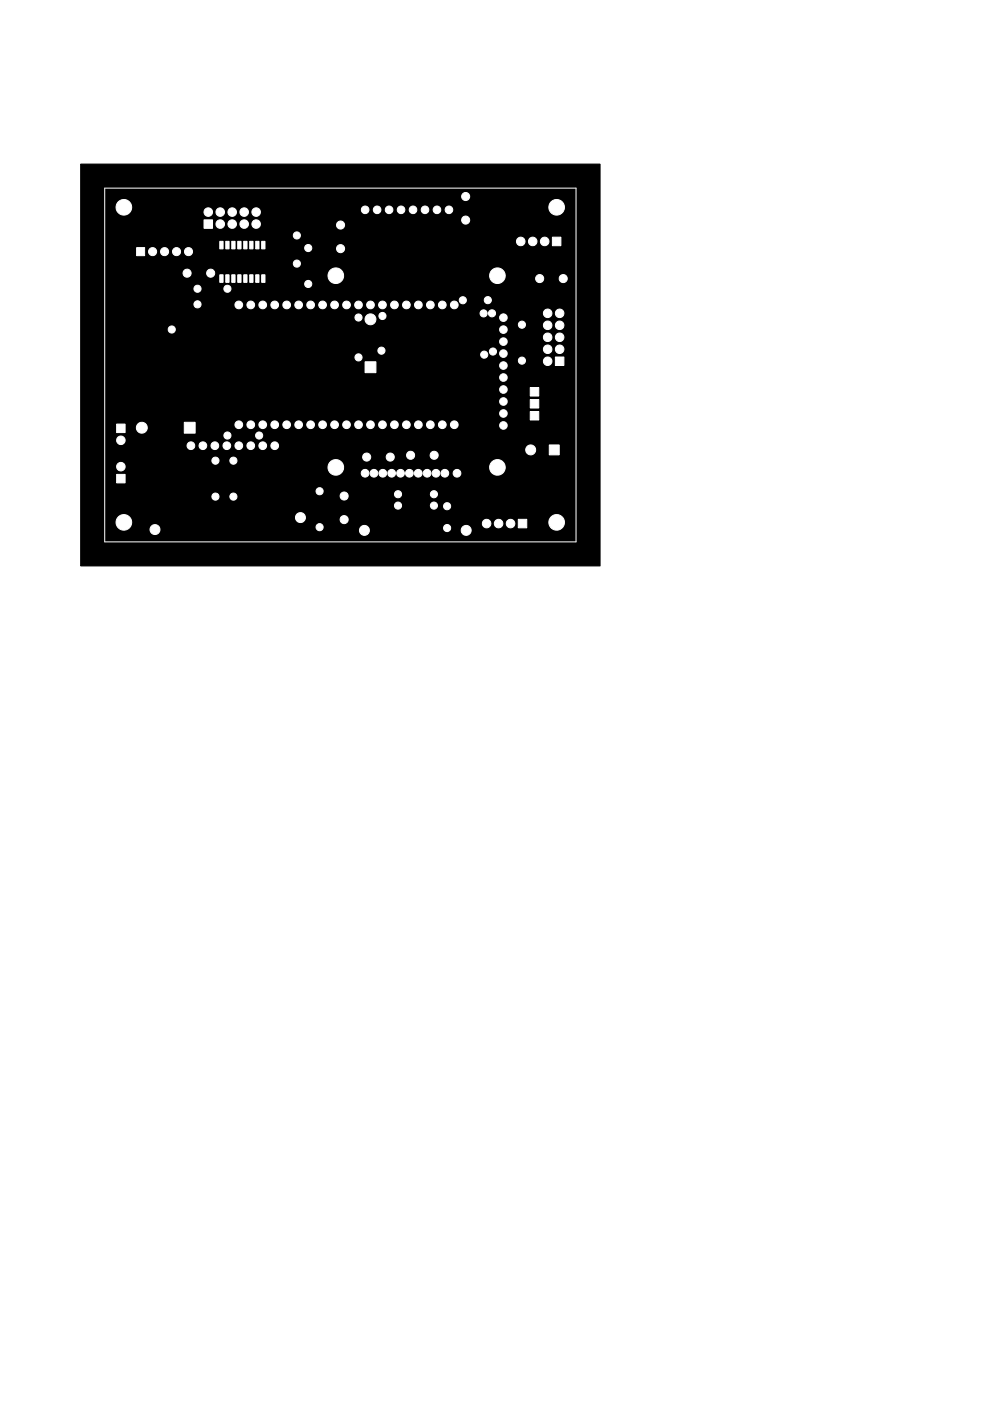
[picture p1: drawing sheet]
<svg xmlns="http://www.w3.org/2000/svg" width="210mm" height="297mm" viewBox="0 0 210 297" stroke-linecap="round" stroke-linejoin="round" font-family="sans-serif">
<path d="M17.1 34.8h110.2v85.2h-110.2z" fill="#000" stroke="#000" stroke-width=".21"/>
<path d="M22.2 39.9h100v75h-100z" fill="none" stroke="#fff" stroke-width=".21"/>
<g fill="#fff" stroke="#fff" stroke-width=".21">
<path d="M110 110.1h1.8v1.8h-1.8z"/>
<path d="M24.7 100.6h1.8v1.8h-1.8z"/>
<path d="M116.5 94.3h2.1v2.1h-2.1z"/>
<path d="M39.1 89.5h2.3v2.3h-2.3z"/>
<path d="M24.7 89.9h1.8v1.8h-1.8z"/>
<path d="M112.5 87.2h1.8v1.8h-1.8z"/>
<path d="M112.5 84.7h1.8v1.8h-1.8z"/>
<path d="M112.5 82.2h1.8v1.8h-1.8z"/>
<path d="M77.5 76.7h2.3v2.3h-2.3z"/>
<path d="M117.8 75.7h1.8v1.8h-1.8z"/>
<path d="M46.6 58.3h.7v1.6h-.7z"/>
<path d="M55.5 58.3h.7v1.6h-.7z"/>
<path d="M54.2 58.3h.8v1.6h-.8z"/>
<path d="M53 58.3h.7v1.6h-.7z"/>
<path d="M50.4 58.3h.7v1.6h-.7z"/>
<path d="M47.9 58.3h.7v1.6h-.7z"/>
<path d="M51.7 58.3h.7v1.6h-.7z"/>
<path d="M49.2 58.3h.7v1.6h-.7z"/>
<path d="M29 52.5h1.7v1.7h-1.7z"/>
<path d="M46.6 51.2h.7v1.6h-.7z"/>
<path d="M49.2 51.2h.7v1.6h-.7z"/>
<path d="M50.4 51.2h.7v1.6h-.7z"/>
<path d="M51.7 51.2h.7v1.6h-.7z"/>
<path d="M53 51.2h.7v1.6h-.7z"/>
<path d="M54.2 51.2h.8v1.6h-.8z"/>
<path d="M55.5 51.2h.7v1.6h-.7z"/>
<path d="M47.9 51.2h.7v1.6h-.7z"/>
<path d="M117.2 50.3h1.8v1.8h-1.8z"/>
<path d="M43.3 46.6h1.8v1.8h-1.8z"/>
<circle cx="98.9" cy="112.5" r="1.06"/>
<circle cx="77.3" cy="112.5" r="1.06"/>
<circle cx="32.9" cy="112.3" r="1.06"/>
<circle cx="94.9" cy="112" r=".75"/>
<circle cx="67.8" cy="111.8" r=".75"/>
<circle cx="118.1" cy="110.8" r="1.65"/>
<circle cx="26.3" cy="110.8" r="1.65"/>
<circle cx="108.3" cy="111" r=".9"/>
<circle cx="103.2" cy="111" r=".9"/>
<circle cx="105.8" cy="111" r=".9"/>
<circle cx="73" cy="110.2" r=".86"/>
<circle cx="63.7" cy="109.7" r="1.06"/>
<circle cx="94.9" cy="107.3" r=".75"/>
<circle cx="92.1" cy="107.2" r=".75"/>
<circle cx="84.4" cy="107.2" r=".75"/>
<circle cx="49.5" cy="105.3" r=".75"/>
<circle cx="45.7" cy="105.3" r=".75"/>
<circle cx="73" cy="105.2" r=".86"/>
<circle cx="92.1" cy="104.8" r=".75"/>
<circle cx="84.4" cy="104.8" r=".75"/>
<circle cx="67.8" cy="104.2" r=".75"/>
<circle cx="85" cy="100.3" r=".82"/>
<circle cx="97" cy="100.3" r=".82"/>
<circle cx="94.4" cy="100.3" r=".82"/>
<circle cx="92.5" cy="100.3" r=".82"/>
<circle cx="90.6" cy="100.3" r=".82"/>
<circle cx="77.5" cy="100.3" r=".82"/>
<circle cx="81.2" cy="100.3" r=".82"/>
<circle cx="88.7" cy="100.3" r=".82"/>
<circle cx="83.1" cy="100.3" r=".82"/>
<circle cx="86.9" cy="100.3" r=".82"/>
<circle cx="79.3" cy="100.3" r=".82"/>
<circle cx="71.2" cy="99.1" r="1.66"/>
<circle cx="105.5" cy="99.1" r="1.66"/>
<circle cx="25.6" cy="98.9" r=".9"/>
<circle cx="45.7" cy="97.7" r=".75"/>
<circle cx="49.5" cy="97.7" r=".75"/>
<circle cx="77.8" cy="96.9" r=".86"/>
<circle cx="82.8" cy="96.9" r=".86"/>
<circle cx="87.1" cy="96.5" r=".86"/>
<circle cx="92.1" cy="96.5" r=".86"/>
<circle cx="112.6" cy="95.4" r="1.06"/>
<circle cx="45.6" cy="94.5" r=".82"/>
<circle cx="48.1" cy="94.5" r=".82"/>
<circle cx="50.7" cy="94.5" r=".82"/>
<circle cx="55.7" cy="94.5" r=".82"/>
<circle cx="43" cy="94.5" r=".82"/>
<circle cx="40.5" cy="94.5" r=".82"/>
<circle cx="53.2" cy="94.5" r=".82"/>
<circle cx="58.3" cy="94.5" r=".82"/>
<circle cx="25.6" cy="93.4" r=".9"/>
<circle cx="48.3" cy="92.3" r=".75"/>
<circle cx="55" cy="92.3" r=".75"/>
<circle cx="30.1" cy="90.7" r="1.15"/>
<circle cx="106.8" cy="90.2" r=".8"/>
<circle cx="71" cy="90.1" r=".82"/>
<circle cx="73.5" cy="90.1" r=".82"/>
<circle cx="76.1" cy="90.1" r=".82"/>
<circle cx="81.1" cy="90.1" r=".82"/>
<circle cx="65.9" cy="90.1" r=".82"/>
<circle cx="63.4" cy="90.1" r=".82"/>
<circle cx="68.4" cy="90.1" r=".82"/>
<circle cx="58.3" cy="90.1" r=".82"/>
<circle cx="55.7" cy="90.1" r=".82"/>
<circle cx="50.7" cy="90.1" r=".82"/>
<circle cx="96.4" cy="90.1" r=".82"/>
<circle cx="93.8" cy="90.1" r=".82"/>
<circle cx="91.3" cy="90.1" r=".82"/>
<circle cx="88.8" cy="90.1" r=".82"/>
<circle cx="86.2" cy="90.1" r=".82"/>
<circle cx="83.7" cy="90.1" r=".82"/>
<circle cx="78.6" cy="90.1" r=".82"/>
<circle cx="60.8" cy="90.1" r=".82"/>
<circle cx="53.2" cy="90.1" r=".82"/>
<circle cx="106.8" cy="87.7" r=".8"/>
<circle cx="106.8" cy="85.1" r=".8"/>
<circle cx="106.8" cy="82.6" r=".8"/>
<circle cx="106.8" cy="80" r=".8"/>
<circle cx="106.8" cy="77.5" r=".8"/>
<circle cx="116.2" cy="76.6" r=".9"/>
<circle cx="110.7" cy="76.5" r=".75"/>
<circle cx="76.1" cy="75.8" r=".75"/>
<circle cx="102.7" cy="75.2" r=".75"/>
<circle cx="106.8" cy="75" r=".8"/>
<circle cx="104.6" cy="74.5" r=".75"/>
<circle cx="80.9" cy="74.4" r=".75"/>
<circle cx="116.2" cy="74.1" r=".9"/>
<circle cx="118.7" cy="74.1" r=".9"/>
<circle cx="106.8" cy="72.4" r=".8"/>
<circle cx="118.7" cy="71.5" r=".9"/>
<circle cx="116.2" cy="71.5" r=".9"/>
<circle cx="106.8" cy="69.9" r=".8"/>
<circle cx="36.4" cy="69.9" r=".75"/>
<circle cx="118.7" cy="69" r=".9"/>
<circle cx="116.2" cy="69" r=".9"/>
<circle cx="110.7" cy="68.8" r=".75"/>
<circle cx="78.6" cy="67.7" r="1.15"/>
<circle cx="106.8" cy="67.3" r=".8"/>
<circle cx="76.1" cy="67.3" r=".75"/>
<circle cx="81.1" cy="67" r=".75"/>
<circle cx="116.2" cy="66.4" r=".9"/>
<circle cx="118.7" cy="66.4" r=".9"/>
<circle cx="102.6" cy="66.4" r=".75"/>
<circle cx="104.4" cy="66.4" r=".75"/>
<circle cx="60.8" cy="64.7" r=".82"/>
<circle cx="88.8" cy="64.7" r=".82"/>
<circle cx="86.2" cy="64.7" r=".82"/>
<circle cx="83.7" cy="64.7" r=".82"/>
<circle cx="78.6" cy="64.7" r=".82"/>
<circle cx="76.1" cy="64.7" r=".82"/>
<circle cx="73.5" cy="64.7" r=".82"/>
<circle cx="71" cy="64.7" r=".82"/>
<circle cx="68.4" cy="64.7" r=".82"/>
<circle cx="65.9" cy="64.7" r=".82"/>
<circle cx="58.3" cy="64.7" r=".82"/>
<circle cx="55.7" cy="64.7" r=".82"/>
<circle cx="53.2" cy="64.7" r=".82"/>
<circle cx="50.7" cy="64.7" r=".82"/>
<circle cx="81.1" cy="64.7" r=".82"/>
<circle cx="96.4" cy="64.7" r=".82"/>
<circle cx="93.8" cy="64.7" r=".82"/>
<circle cx="91.3" cy="64.7" r=".82"/>
<circle cx="63.4" cy="64.7" r=".82"/>
<circle cx="41.9" cy="64.5" r=".75"/>
<circle cx="98.2" cy="63.7" r=".75"/>
<circle cx="103.5" cy="63.6" r=".75"/>
<circle cx="41.9" cy="61.2" r=".75"/>
<circle cx="48.2" cy="61.2" r=".75"/>
<circle cx="65.4" cy="60.2" r=".75"/>
<circle cx="105.5" cy="58.5" r="1.66"/>
<circle cx="71.2" cy="58.5" r="1.66"/>
<circle cx="119.5" cy="59.1" r=".86"/>
<circle cx="114.5" cy="59.1" r=".86"/>
<circle cx="39.7" cy="57.9" r=".86"/>
<circle cx="44.7" cy="57.9" r=".86"/>
<circle cx="63" cy="55.9" r=".75"/>
<circle cx="37.5" cy="53.3" r=".85"/>
<circle cx="32.4" cy="53.3" r=".85"/>
<circle cx="34.9" cy="53.3" r=".85"/>
<circle cx="40" cy="53.3" r=".85"/>
<circle cx="72.3" cy="52.7" r=".86"/>
<circle cx="65.4" cy="52.6" r=".75"/>
<circle cx="110.5" cy="51.2" r=".9"/>
<circle cx="113" cy="51.2" r=".9"/>
<circle cx="115.6" cy="51.2" r=".9"/>
<circle cx="63" cy="49.9" r=".75"/>
<circle cx="72.3" cy="47.7" r=".86"/>
<circle cx="54.3" cy="47.5" r=".9"/>
<circle cx="51.8" cy="47.5" r=".9"/>
<circle cx="46.7" cy="47.5" r=".9"/>
<circle cx="49.3" cy="47.5" r=".9"/>
<circle cx="98.8" cy="46.7" r=".86"/>
<circle cx="51.8" cy="45" r=".9"/>
<circle cx="44.2" cy="45" r=".9"/>
<circle cx="54.3" cy="45" r=".9"/>
<circle cx="49.3" cy="45" r=".9"/>
<circle cx="46.7" cy="45" r=".9"/>
<circle cx="26.3" cy="44" r="1.65"/>
<circle cx="118.1" cy="44" r="1.65"/>
<circle cx="82.6" cy="44.5" r=".8"/>
<circle cx="95.3" cy="44.5" r=".8"/>
<circle cx="87.6" cy="44.5" r=".8"/>
<circle cx="90.2" cy="44.5" r=".8"/>
<circle cx="92.7" cy="44.5" r=".8"/>
<circle cx="77.5" cy="44.5" r=".8"/>
<circle cx="80" cy="44.5" r=".8"/>
<circle cx="85.1" cy="44.5" r=".8"/>
<circle cx="98.8" cy="41.7" r=".86"/>
</g>
</svg>
